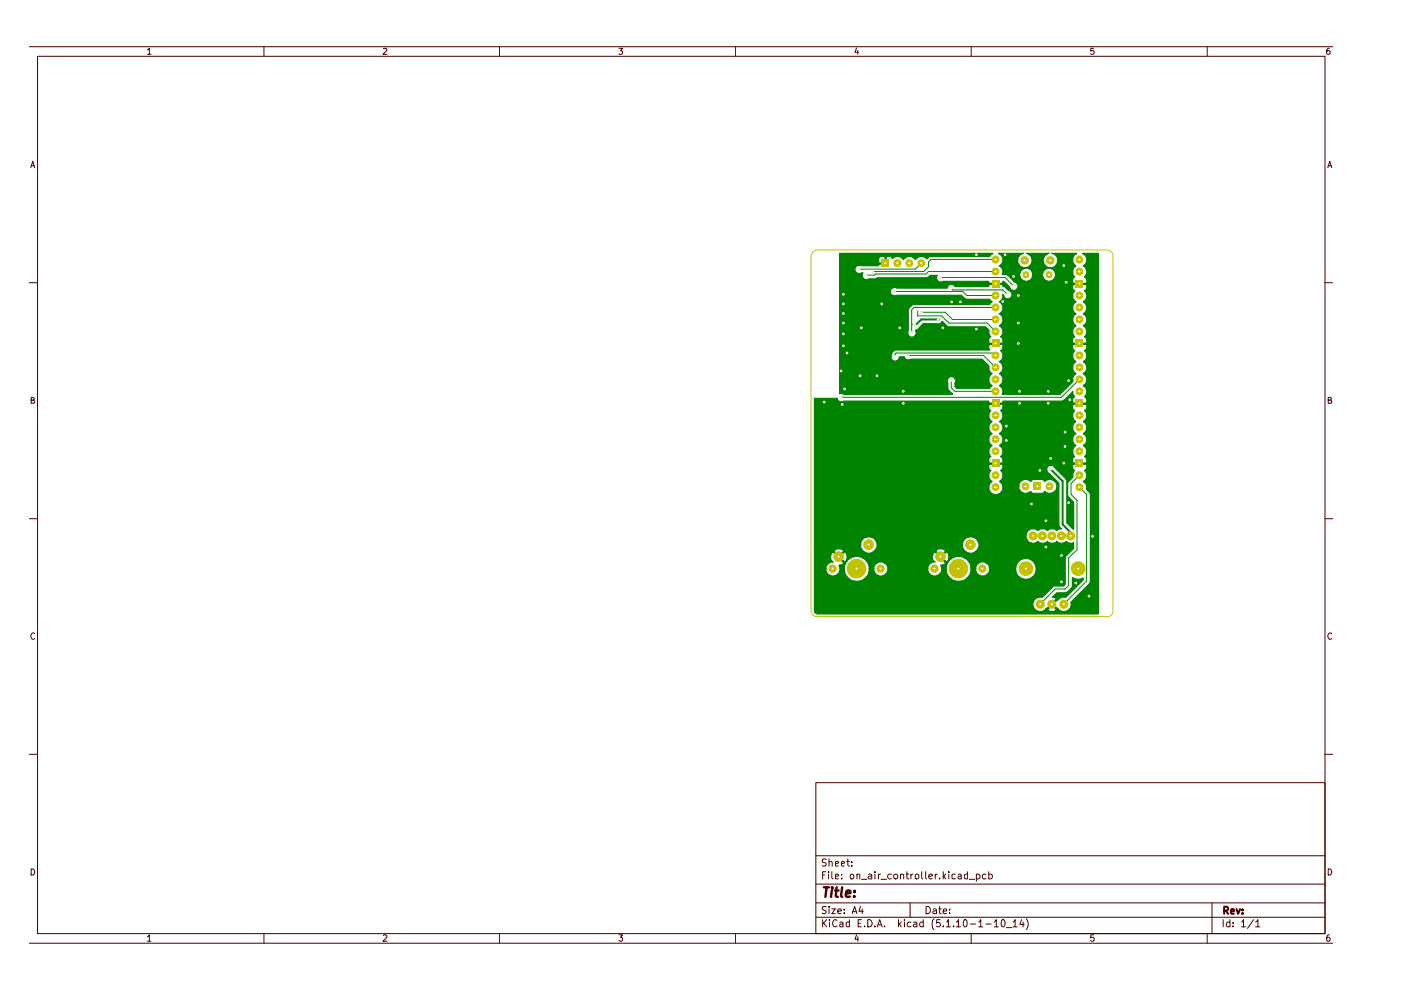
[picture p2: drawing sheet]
<svg xmlns="http://www.w3.org/2000/svg" width="297mm" height="210mm" viewBox="0 0 297 210" stroke-linecap="round" stroke-linejoin="round" font-family="sans-serif">
<g fill="none" stroke="#480000" stroke-width=".21">
<path d="M6.3 9.9h276.3M8 11.9h272.9v186.1h-272.9zM31.2 10.6l.5-.4v1.3M31.2 11.5h.8M56 9.9v2M81.3 10.3l.5-.1 .2 .4-.8 .9h.8M105.9 9.9v2M131.2 10.2h.8l-.4 .6h.3v.6h-.7M156 9.9v2M181.6 10.2l-.3 .9h.7M181.9 10.7v.8M205.9 9.9v2"/>
<path d="M231.9 10.2h-.6l-.1 .6h.7a.48 .48 0 0 1 0 .6 .48 .48 0 0 1-.7 0M255.9 9.9v2M281.9 10.2l-.5 .1-.1 1 .2 .2 .4-.1 .1-.4-.1-.2h-.6v.2M6.5 35.6l.4-1.4 .5 1.4M6.6 35.1h.7M281.5 35.6l.4-1.4 .5 1.4M281.6 35.1h.7M6.3 59.9h1.7M280.9 59.9h1.7M6.6 84.8h.6v-.5l-.6-.1v1.3h.5l.3-.4-.4-.3M281.6 84.8h.6v-.5l-.6-.1v1.3h.5l.3-.4-.4-.3M6.3 110h1.7"/>
<path d="M280.9 110h1.7M7.4 134.4a.57 .57 0 0 0-.8 0 .57 .57 0 0 0 0 .8l.3 .4 .5-.2M282.4 134.4a.57 .57 0 0 0-.8 0 .57 .57 0 0 0 0 .8l.3 .4 .5-.2M6.3 159.9h1.7M280.9 159.9h1.7M173 165.9h107.9v32.1h-107.9zM6.3 200h276.3M6.6 184.2a.71 .71 0 0 1 .7 .5 .71 .71 0 0 1-.2 .8h-.5zM31.2 198.6l.5-.4v1.4M31.2 199.6h.8M56 198v2M81.3 198.4l.1-.2h.4l.2 .4-.8 1h.8"/>
<path d="M105.9 198v2M131.2 198.2h.8l-.4 .5 .4 .3-.1 .5-.5 .1-.2-.2M156 198v2M173 194.5h107.9M173 191.4h107.9M173 187.5h107.9M173 181.4h107.9M174.4 195v1.5M174.4 185.5h.4M174.6 195.7l.7 .8M175.1 184.8h-.7v1.6M175.2 192.3h-.8a.61 .61 0 0 0 .1 .6 .61 .61 0 0 0 .6 .2l.1 .4a.6 .6 0 0 1-.9 .1"/>
<path d="M175.2 182.2h-.8a.53 .53 0 0 0 .1 .6 .53 .53 0 0 0 .5 .2l.2 .2-.2 .4h-.7M175.3 195l-.9 .9M175.7 184.8v.2M175.7 185.3v1.1M175.8 192.2v.2M175.8 182.8l.1-.1a.36 .36 0 0 1 .5 .2v.7M175.8 182.1v1.5M175.8 192.7v1M175.9 195v.2M175.9 195.5v1M176.4 192.7h.7l-.7 1h.7M176.4 184.8v1.3l.2 .3"/>
<path d="M177.1 185.8l.7-.1-.2-.4-.5 .1v.9h.6M177.1 183.1l.7-.1-.2-.4-.5 .1v.9h.6M177.5 195.2l-.4-.2a.78 .78 0 0 0-.6 .7 .78 .78 0 0 0 .6 .8l.4-.2M177.6 193.2l.8-.1-.1-.3-.4-.1-.3 .3v.5l.3 .2 .4-.1M178.1 195.6h.5l.1 .9M178.4 183.1l.7-.1-.2-.4-.4 .1-.1 .7 .2 .2h.4M178.5 186.2v.2M178.5 185.4v.1M178.7 195.9l-.6 .1v.4h.6M179 193.5v.2M179 192.8v.2M179.5 182.6h.6"/>
<path d="M179.7 182.1v1.3l.4 .2M180.1 195.6l-.4-.1-.3 .2v.6l.3 .2 .4-.1M180.1 195v1.5M180.3 185.4l.5-.1 .2 .3v.4l-.2 .4-.5-.1zM180.6 183.5v.1M180.6 182.7v.2M180.7 193.7l.5-1.5 .5 1.5M180.8 193.3h.7M181.6 198.2l-.3 .9h.7M181.7 185.5l.2-.2 .4 .2v.9M181.7 185.3v1.1M181.9 198.6v1"/>
<path d="M181.9 195.7h.6M182.5 192.2l-.4 1h.9M182.6 195h-.7v1.5h.7M182.6 186.4h1.2M182.8 192.7v1M183.3 196.3v.2M184 195a.78 .78 0 0 1 .9 .7 .78 .78 0 0 1-.9 .8zM184.1 185.4l.5-.1 .2 .2v.9M184.8 185.7l-.7 .2 .2 .5 .5-.1M185.5 196.3v.2M185.5 184.8v.2M185.5 185.3v1.1"/>
<path d="M186 196.5l.5-1.5 .5 1.5M186.2 196.1h.7M186.3 185.3v1.1M186.7 185.3l-.4 .3M186.8 186.4h1.2M187.5 196.3v.2M189 185.4a.52 .52 0 0 0-.8 .2l.2 .7h.6M189.5 185.6a.47 .47 0 0 1 .4-.3 .47 .47 0 0 1 .4 .3v.4l-.3 .4-.4-.2zM190.5 195v1.5M190.7 195.9l.4 .6M190.9 185.5l.3-.2 .4 .2v.9M190.9 185.3v1.1"/>
<path d="M191.1 195.5l-.6 .6M191.8 195v.2M191.8 195.5v1M192.1 185.3h.6M192.3 184.8v1.3l.4 .3M193 191.4v3.1M193.1 195.6h-.6l-.1 .7a.52 .52 0 0 0 .7 .1M193.1 185.3v1.1M193.5 185.3l-.4 .3M193.7 195.6h.6l.1 .9M194.1 185.5v-.1a.45 .45 0 0 1 .7 .2l-.1 .6-.4 .2-.2-.2zM194.4 195.9h-.5l-.3 .3 .3 .3 .5-.1"/>
<path d="M195.4 184.8v1.3l.3 .3M195.7 195.6h-.5l-.2 .7a.52 .52 0 0 0 .7 .1M195.7 195v1.5M196.3 184.8v1.3l.1 .3M196.3 192.2a.78 .78 0 0 1 1 .8 .78 .78 0 0 1-1 .7zM196.9 185.8l.8-.1-.1-.3-.4-.1-.3 .2 .1 .8h.6M197.9 192.8h.6v.9M198 194.8a1.74 1.74 0 0 0 0 2.3M198.3 185.3v1.1M198.5 193.1h-.5l-.2 .3 .2 .3 .5-.1M198.7 185.3l-.4 .3M199.1 192.7h.5"/>
<path d="M199.2 192.2v1.3l.4 .2M199.2 186.2v.2M199.3 195h-.7l-.1 .7 .2-.1 .5 .1 .2 .6-.3 .2h-.4l-.2-.2M200 193.2l.7-.1v-.3l-.5-.1-.2 .3v.5l.2 .2 .5-.1M200 196.3v.2M200 184.8v1.6M200.1 185.8l.4 .6M200.5 185.3l-.5 .6M200.7 195.5l.4-.5v1.5M200.7 196.5h.8M201.2 184.8v.2M201.2 185.3v1.1"/>
<path d="M201.3 193.5v.2M201.3 192.8v.2M202.2 196.3v.2M202.5 185.4l-.4-.1-.3 .2v.7l.3 .2 .4-.1M202.8 195.5l.4-.5v1.5M202.8 196.5h.8M203.2 185.4l.4-.1 .2 .2v.9M203.8 185.7l-.7 .2 .2 .5 .5-.1M204.6 195a.89 .89 0 0 1 .3 1.4l-.2 .1a.88 .88 0 0 1-.1-1.5zM205.1 185.4l-.4-.1-.2 .3 .1 .7h.5M205.1 184.8v1.6M205.5 186.4h1.2"/>
<path d="M205.7 195.9h1.1M205.9 198v2M207 185.4a.52 .52 0 0 1 .8 .2l-.2 .7h-.6M207 185.3v1.6M207.5 195.5l.4-.5v1.5M207.5 196.5h.9M209 185.4a.52 .52 0 0 0-.7 .2l.1 .7h.6M209 195.9h1.1M209.6 185.4a.52 .52 0 0 1 .8 .2l-.2 .7h-.6M209.6 184.8v1.6M210.8 195.5l.4-.5v1.5M210.8 196.5h.9"/>
<path d="M212.3 195.2l.3-.2a.82 .82 0 0 1 .5 .7 .82 .82 0 0 1-.5 .8l-.3-.2v-.4zM213.4 196.7h1.1M214.8 195.5l.4-.5v1.5M214.8 196.5h.8M216.6 195l-.4 1h1M216.9 195.5v1M217.6 194.8a1.74 1.74 0 0 1 0 2.3M231.9 198.2h-.6l-.1 .7 .3-.2 .4 .1v.7l-.4 .1-.3-.2M255.9 198v2M257 191.4v6.6M259.3 195v1.5M260.8 195.6l-.5-.1-.3 .3v.5l.3 .2 .5-.1"/>
<path d="M260.8 195v1.5M261.5 196.3v.2M261.5 195.6v.1M263.2 195.5l.5-.5v1.5M263.2 196.5h.9M265.8 195l-1.3 1.8M266.2 195.5l.5-.5v1.5M266.2 196.5h.9M281.6 184.2a.71 .71 0 0 1 .7 .5 .71 .71 0 0 1-.2 .8h-.5zM281.9 198.2a.58 .58 0 0 0-.6 .6v.7l.5 .1 .2-.3v-.3l-.2-.3h-.3l-.2 .3"/>
</g>
<path d="M259.5 193.1h.6a.47 .47 0 0 0 .3-.4 .47 .47 0 0 0-.3-.5h-.6v1.6M259.9 193.1l.5 .7M261 193.3l.7-.1-.2-.5-.4 .1-.1 .8 .2 .2 .4-.1M262.2 192.7l.3 1.1 .4-1.1M263.4 193.6v.2M263.4 192.8v.2" fill="none" stroke="#480000" stroke-width=".42"/>
<path d="M174.7 188.1h1.1M175.3 188.1l-.3 2.1M176.4 188.8l-.2 1.4M176.4 188.1v.3M177 188.8h.8M177.4 188.1l-.2 1.8 .4 .3M178.6 188.1l-.3 1.8 .3 .3M179.3 189.5l1-.2v-.4h-.8l-.2 1 .3 .3 .6-.1M181.1 190v.2M181.2 188.9v.2" fill="none" stroke="#480000" stroke-width=".51"/>
<path d="M198.9 67.7h-3.6l-1.2 1.3" fill="none" stroke="#008400" stroke-width=".42"/>
<g fill="none" stroke="#008400" stroke-width=".21">
<path d="M196.8 56.6l-1 1M197.4 55h13.7M199.4 58.8h.1M199.4 58.8h13.7l1.8 1.8M211.1 57.6h-14.3l-.5 .5M193.3 68.7h.1M194.6 65.7v1.3M195.3 66.2h.1M201.2 68.5h8.1l1.8 1.8M201.9 67.7h9.2M201.9 61.5h10.7l1 .9M204.1 61.8l.9 .9h6.1"/>
<path d="M211.1 65.2h-17.3l-.5 .5v4.8"/>
</g>
<circle cx="198.9" cy="67.7" r=".21" fill="#008400"/>
<g fill="none" stroke="#008400" stroke-width=".21">
<path d="M185.2 57.8h.1M195.3 55.8l-1.2 1.3h-12M195.8 57.6h-10.4l-.2 .2M196.3 58.1h-10.6l-.3 .2h-1.8M197.4 55l-.6 .5v1.1M189.7 61.8h14.4M190 74.8l-.3 .3v.5M194.6 67h5l1.6 1.5M195.3 66.2h5.1l1.5 1.5M201.7 61.1h.1M201.7 61.1l.2 .4M178.3 84.2h.1"/>
<path d="M228.9 80.4l-3.9 3.8h-46.7M228.9 100.8l-1.8 1.7"/>
</g>
<path d="M222.8 99.5l2.5 2.5" fill="none" stroke="#008400" stroke-width=".42"/>
<path d="M178 53.7h32.5l-.6 .4-.1 .3h-12.7l-.5 .5-.8-.5h-.9l-.8 .7-.8-.7h-.9l-.8 .7-.9-.7h-.8l-.7 .4-.4-.4h-.8l-.1 1.6h-1.5l-.2 .3h-4.3l-.4 .2-.3 .5a1.01 1.01 0 0 0 1 1l.8-.1a.87 .87 0 0 0 0 1.1 .87 .87 0 0 0 1.2 .1h1.4l.4-.2h10.6l.6-.5h1.6l-.1 .1a.91 .91 0 0 0 .8 1.3l.4-.2h9.7l.2 .5h2.7l.1-.5h.2l1.3 1.3a.88 .88 0 0 0 .8 .7 .88 .88 0 0 0 .9-.6h11.6l.1 .4 .4 .3-.2 .1a1.48 1.48 0 0 0 .4 2.2 1.46 1.46 0 0 0 0 2.5 1.46 1.46 0 0 0 0 2.5l-.4 .4a1.52 1.52 0 0 0 .2 2l-.5 .6 .1 .8h2.8l.1-.2v-.6l-.5-.6 .4-.3a1.56 1.56 0 0 0-.6-2.1 1.44 1.44 0 0 0 0-2.5 1.44 1.44 0 0 0 0-2.5 1.36 1.36 0 0 0 .2-2.3 .91 .91 0 0 0 .4-1.4h-2.8l-.1 .7h-11.6a.92 .92 0 0 0-.7-1.2l-1.4-1.4-.3-.2h-.9l3.7-.1v.3a1.4 1.4 0 0 0 1.5 1.2 1.4 1.4 0 0 0 1.3-1.5h2v.3a1.4 1.4 0 0 0 2.2 1 1.4 1.4 0 0 0 0-2.3 1.4 1.4 0 0 0-2.2 1h-2l-.2-.5a1.39 1.39 0 0 0-1.5-.7 1.39 1.39 0 0 0-1.1 1.2h-3.6v-.9l-.3-.5-.4-.4h.1a1.46 1.46 0 0 0-.3-2.6h5.2a1.56 1.56 0 0 0-.9 2.4 1.56 1.56 0 0 0 2.6 0 1.56 1.56 0 0 0-.9-2.4h4.7a1.55 1.55 0 0 0-1 2.4 1.55 1.55 0 0 0 2.6 0 1.55 1.55 0 0 0-.9-2.4h5.2l-.1 .1a1.52 1.52 0 0 0-.5 2.2l.4 .3-.4 .4a1.52 1.52 0 0 0 .2 2l-.5 .6 .1 .8h2.8l.1-.2v-.6l-.5-.6 .4-.3a1.56 1.56 0 0 0-.6-2.1 1.44 1.44 0 0 0 .7-1.3 1.44 1.44 0 0 0-.9-1.3h3.4v76.5h-59.6l-.6-.4v-9.3h2.4a1.46 1.46 0 0 0 1.6 1.6 1.46 1.46 0 0 0 1.3-1.7h1v.5a2.63 2.63 0 0 0 2.8 2.3 2.63 2.63 0 0 0 2.5-2.7h1v.5a1.51 1.51 0 0 0 1.7 1.1 1.51 1.51 0 0 0 1.3-1.6h8.4v.5a1.48 1.48 0 0 0 1.8 1.1 1.48 1.48 0 0 0 1.1-1.7h1v.5a2.63 2.63 0 0 0 2.8 2.3 2.63 2.63 0 0 0 2.5-2.7h1v.5a1.47 1.47 0 0 0 1.7 1.1 1.47 1.47 0 0 0 1.2-1.7h5.5v.5a2.17 2.17 0 0 0 3.4 1.6 2.17 2.17 0 0 0 0-3.7 2.17 2.17 0 0 0-3.4 1.6h-5.5l-.3-.7-.8-.5h-.8a1.59 1.59 0 0 0-1 1.3h-1v-.1a2.64 2.64 0 0 0-2.7-2.4 2.64 2.64 0 0 0-2.6 2.4h-1l-.2-.6 1-.2v-.3l-1.1-1.2h.3l1 1 .4-.1a1.83 1.83 0 0 0 0-1.9h-.4l-1 1h-.3l-1.1-1a1.26 1.26 0 0 0-.2 1.9l.2 .1-.5 .1-.7 .5-.3 .8h-8.4l-.4-.8-.7-.5h-.9l-.8 .5-.2 .8h-1a2.63 2.63 0 0 0-2.6-2.5 2.63 2.63 0 0 0-2.7 2.4h-1l-.2-.6 .8-.1 .3-.4-1.2-1.2h.3l1 1 .4-.1a1.83 1.83 0 0 0 0-1.9h-.4l-1 1h-.3l-1-1a1.26 1.26 0 0 0-.3 1.9l.3 .1-.6 .1-.7 .5-.3 .8h-2.4v-3.6h4.1l1 1 1.1-1a1.18 1.18 0 0 0-1.5-.5l-.5 .2-.1 .3h-4.1v-1.5h9.8a1.71 1.71 0 0 0 .9 1.7 1.71 1.71 0 0 0 1.9-.2h13.1l1 1 1-1v-.3a1.26 1.26 0 0 0-2 .3h-13.1l.6-.9 .1-.6h18.1v.6a1.77 1.77 0 0 0 2.7 1 1.77 1.77 0 0 0 0-2.9 1.77 1.77 0 0 0-2.7 .9v.4h-18.1a1.75 1.75 0 0 0-1.8-1.6 1.75 1.75 0 0 0-1.7 1.6h-9.8v-1.9h44.9v.2a1.52 1.52 0 0 0 .9 1.4 1.52 1.52 0 0 0 1.6-.3 1.32 1.32 0 0 0 1.9 0 1.41 1.41 0 0 0 2.1 0 1.32 1.32 0 0 0 1.9 0l.4 .2a1.16 1.16 0 0 0 1.2 0v1.3l-1.8 1.9v5.7l-.3 .3-2.2 .1-2.3 2.3a1.57 1.57 0 0 0-1.8 .8 1.57 1.57 0 0 0 .4 1.9 1.54 1.54 0 0 0 2.1-.1h.5l.1 .2a1.26 1.26 0 0 0 1.6 0v-.2l-.8-.9-.9 .9h-.5l2.2-2.2v-.2l-.8-.2 1-.9h1.9l1.2-1 .2-.4v-1.8l.6 .2a2.23 2.23 0 0 0 1.7-.1v.4l-3.7 3.6h-.9l-.9 .7v-.1l-1 .9 1 .9a1.6 1.6 0 0 0 1.9 .5 1.6 1.6 0 0 0 .9-1.8l3.9-3.9 .3-.4v-18.6l-.9-1 .1-.5-.1-.6-.6-.6a1.36 1.36 0 0 0 .2-2.3 .91 .91 0 0 0 .4-1.4h-2.8l-.1 .7 .1 .4 .4 .3-.4 .6v.8l-1.1 1.3v2.5l1.2 1.5v5.7l-1.4-1.3v-9l-2.8-3.1-.3-.1a.9 .9 0 0 0-1.1 .6 .9 .9 0 0 0 .5 1.1l2 2v9l.2 .5 .4 .2h-.5l-.5 .4-.6-.4h-.9l-.5 .4-.6-.4h-.9l-.5 .4a1.54 1.54 0 0 0-2.5 1h-44.9v-14.4h36.9l.2 .4 .3 .3-.2 .1a1.48 1.48 0 0 0 .5 2.2 1.49 1.49 0 0 0-.6 1.9 1.49 1.49 0 0 0 1.8 .8 1.49 1.49 0 0 0 1-1.8h3.4v.6a1.55 1.55 0 0 0 2.6 .6l.3 .4h2.2l.3-.4 .2 .1a1.5 1.5 0 0 0 2.1-.2 1.5 1.5 0 0 0-.1-2.1 1.5 1.5 0 0 0-2.2 .2l-.4-.6h-1.9l-.4 .3-.1 .3-.2-.2a1.44 1.44 0 0 0-1.5-.2 1.44 1.44 0 0 0-.9 1.2h-3.4l-.3-.6-.4-.3a1.36 1.36 0 0 0 .2-2.3 .91 .91 0 0 0 .4-1.4h-2.7l-.2 .7h-36.9v-12.7h36.9l.2 .4 .3 .3a1.52 1.52 0 0 0-.2 1.9l.5 .4a1.46 1.46 0 0 0 0 2.5 1.46 1.46 0 0 0 0 2.5l-.5 .4a1.52 1.52 0 0 0 .2 2l-.5 .6 .2 .8h2.7l.1-.2v-.6l-.5-.6 .4-.3a1.56 1.56 0 0 0-.6-2.1 1.44 1.44 0 0 0 0-2.5 1.44 1.44 0 0 0 0-2.5 1.36 1.36 0 0 0 .2-2.3l.4-.3 .1-.4h14.8l.1 .4 .4 .3-.2 .1a1.48 1.48 0 0 0 .4 2.2 1.46 1.46 0 0 0 0 2.5 1.46 1.46 0 0 0 0 2.5l-.4 .4a1.52 1.52 0 0 0 .2 2l-.5 .6 .1 .8h2.8l.1-.2v-.6l-.5-.6 .4-.3a1.56 1.56 0 0 0-.6-2.1 1.44 1.44 0 0 0 0-2.5 1.44 1.44 0 0 0 0-2.5 1.36 1.36 0 0 0 .2-2.3 .91 .91 0 0 0 .4-1.4h-2.8l-.1 .7h-14.8v-.5l-.1-.2h-2.7l-.2 .7h-36.9v-1.9h4.8a.9 .9 0 0 0 1.4 .5h30.7l.2 .5h2.7l.1-.5h12.7h.2l2-2v.4l.3 .7a1.09 1.09 0 0 0-.3 1.4h2.8l.1-.2v-.6l-.5-.6 .4-.3a1.56 1.56 0 0 0-.6-2.1 1.44 1.44 0 0 0 0-2.5 1.44 1.44 0 0 0 0-2.5 1.36 1.36 0 0 0 .2-2.3 .91 .91 0 0 0 .4-1.4h-2.8l-.1 .7 .1 .4 .4 .3-.2 .1a1.48 1.48 0 0 0 .4 2.2 1.46 1.46 0 0 0 0 2.5l-.4 .3-.2 .6v.8l-2.8 2.7h-12.2l.1-.7-.1-.6-.6-.6h.1a1.46 1.46 0 0 0-.1-2.5 1.44 1.44 0 0 0 0-2.5 1.36 1.36 0 0 0 .2-2.3 .91 .91 0 0 0 .4-1.4h-2.7l-.2 .7 .2 .5h-20a1.48 1.48 0 0 0-.4 2.3 1.02 1.02 0 0 0 1.3-.9h1l.5 .6 .3 .1 .6-.1h15.1l1.5 1.4v.8l.2 .5 .5 .3-.2 .2a1.54 1.54 0 0 0-.3 2l.5 .3-.6 .6h-7l-.3-.3v-.8a.88 .88 0 0 0-.8-1.4 .88 .88 0 0 0-.7 1.4v1.2l1 1.2-24-.1v-21.7h10.8a.91 .91 0 0 0 1.3 .8h13.7l1 .9h5l.6 .5-.6 .6h-16.2l-1 1.1-.1 4.6a.89 .89 0 0 0 .4 1 .89 .89 0 0 0 1.1-.1l.3-.5-.2-.7 .4-.1 1.2-1.3 3.3 .1 .3-.1 .5-.5 1 1.1 .2 .1h8l.7 .7v.7l.4 .7-.5 .6 .2 .8h2.7l.1-.2v-.6l-.5-.6 .4-.3a1.56 1.56 0 0 0-.6-2.1 1.44 1.44 0 0 0 0-2.5 1.44 1.44 0 0 0 0-2.5 1.33 1.33 0 0 0 .7-1.6l.2 .3a.86 .86 0 0 0 .7 .7 .86 .86 0 0 0 .8-.4l.3-.6-.4-.6-.4-.2-.6-.7-.6-.2-.1-.4h-2.7l-.2 .4h-7.1l-.5-.4h-.5l-.4 .2-.2 .6h-10.8l-.5-.2-.7 .4-.1 .5h-10.8v-6.8h8.2l.2 .8h1.3v-1.2l-.2-.2h-.9l-.4 .6h-8.2z" fill="#008400"/>
<path d="M178 53.7h32.5l-.6 .4-.1 .3h-12.7l-.5 .5-.8-.5h-.9l-.8 .7-.8-.7h-.9l-.8 .7-.9-.7h-.8l-.7 .4-.4-.4h-.8l-.1 1.6h-1.5l-.2 .3h-4.3l-.4 .2-.3 .5a1.01 1.01 0 0 0 1 1l.8-.1a.87 .87 0 0 0 0 1.1 .87 .87 0 0 0 1.2 .1h1.4l.4-.2h10.6l.6-.5h1.6l-.1 .1a.91 .91 0 0 0 .8 1.3l.4-.2h9.7l.2 .5h2.7l.1-.5h.2l1.3 1.3a.88 .88 0 0 0 .8 .7 .88 .88 0 0 0 .9-.6h11.6l.1 .4 .4 .3-.2 .1a1.48 1.48 0 0 0 .4 2.2 1.46 1.46 0 0 0 0 2.5 1.46 1.46 0 0 0 0 2.5l-.4 .4a1.52 1.52 0 0 0 .2 2l-.5 .6 .1 .8h2.8l.1-.2v-.6l-.5-.6 .4-.3a1.56 1.56 0 0 0-.6-2.1 1.44 1.44 0 0 0 0-2.5 1.44 1.44 0 0 0 0-2.5 1.36 1.36 0 0 0 .2-2.3 .91 .91 0 0 0 .4-1.4h-2.8l-.1 .7h-11.6a.92 .92 0 0 0-.7-1.2l-1.4-1.4-.3-.2h-.9l3.7-.1v.3a1.4 1.4 0 0 0 1.5 1.2 1.4 1.4 0 0 0 1.3-1.5h2v.3a1.4 1.4 0 0 0 2.2 1 1.4 1.4 0 0 0 0-2.3 1.4 1.4 0 0 0-2.2 1h-2l-.2-.5a1.39 1.39 0 0 0-1.5-.7 1.39 1.39 0 0 0-1.1 1.2h-3.6v-.9l-.3-.5-.4-.4h.1a1.46 1.46 0 0 0-.3-2.6h5.2a1.56 1.56 0 0 0-.9 2.4 1.56 1.56 0 0 0 2.6 0 1.56 1.56 0 0 0-.9-2.4h4.7a1.55 1.55 0 0 0-1 2.4 1.55 1.55 0 0 0 2.6 0 1.55 1.55 0 0 0-.9-2.4h5.2l-.1 .1a1.52 1.52 0 0 0-.5 2.2l.4 .3-.4 .4a1.52 1.52 0 0 0 .2 2l-.5 .6 .1 .8h2.8l.1-.2v-.6l-.5-.6 .4-.3a1.56 1.56 0 0 0-.6-2.1 1.44 1.44 0 0 0 .7-1.3 1.44 1.44 0 0 0-.9-1.3h3.4v76.5h-59.6l-.6-.4v-9.3h2.4a1.46 1.46 0 0 0 1.6 1.6 1.46 1.46 0 0 0 1.3-1.7h1v.5a2.63 2.63 0 0 0 2.8 2.3 2.63 2.63 0 0 0 2.5-2.7h1v.5a1.51 1.51 0 0 0 1.7 1.1 1.51 1.51 0 0 0 1.3-1.6h8.4v.5a1.48 1.48 0 0 0 1.8 1.1 1.48 1.48 0 0 0 1.1-1.7h1v.5a2.63 2.63 0 0 0 2.8 2.3 2.63 2.63 0 0 0 2.5-2.7h1v.5a1.47 1.47 0 0 0 1.7 1.1 1.47 1.47 0 0 0 1.2-1.7h5.5v.5a2.17 2.17 0 0 0 3.4 1.6 2.17 2.17 0 0 0 0-3.7 2.17 2.17 0 0 0-3.4 1.6h-5.5l-.3-.7-.8-.5h-.8a1.59 1.59 0 0 0-1 1.3h-1v-.1a2.64 2.64 0 0 0-2.7-2.4 2.64 2.64 0 0 0-2.6 2.4h-1l-.2-.6 1-.2v-.3l-1.1-1.2h.3l1 1 .4-.1a1.83 1.83 0 0 0 0-1.9h-.4l-1 1h-.3l-1.1-1a1.26 1.26 0 0 0-.2 1.9l.2 .1-.5 .1-.7 .5-.3 .8h-8.4l-.4-.8-.7-.5h-.9l-.8 .5-.2 .8h-1a2.63 2.63 0 0 0-2.6-2.5 2.63 2.63 0 0 0-2.7 2.4h-1l-.2-.6 1-.2 .1-.3-1.2-1.2h.3l1 1 .4-.1a1.83 1.83 0 0 0 0-1.9h-.4l-1 1h-.3l-1-1a1.26 1.26 0 0 0-.3 1.9l.3 .1-.6 .1-.7 .5-.3 .8h-2.4v-3.6h4.1l1 1 1.1-1a1.18 1.18 0 0 0-1.5-.5l-.5 .2-.1 .3h-4.1v-1.5h9.8a1.71 1.71 0 0 0 .9 1.7 1.71 1.71 0 0 0 1.9-.2h13.1l1 1 1-1v-.3a1.26 1.26 0 0 0-2 .3h-13.1l.6-.9 .1-.6h18.1v.6a1.77 1.77 0 0 0 2.7 1 1.77 1.77 0 0 0 0-2.9 1.77 1.77 0 0 0-2.7 .9v.4h-18.1a1.75 1.75 0 0 0-1.8-1.6 1.75 1.75 0 0 0-1.7 1.6h-9.8v-1.9h44.9v.2a1.52 1.52 0 0 0 .9 1.4 1.52 1.52 0 0 0 1.6-.3 1.32 1.32 0 0 0 1.9 0 1.41 1.41 0 0 0 2.1 0 1.32 1.32 0 0 0 1.9 0l.4 .2a1.16 1.16 0 0 0 1.2 0v1.3l-1.8 1.9v5.7l-.3 .3-2.2 .1-2.3 2.3a1.57 1.57 0 0 0-1.8 .8 1.57 1.57 0 0 0 .4 1.9 1.54 1.54 0 0 0 2.1-.1h.5l.1 .2a1.26 1.26 0 0 0 1.6 0v-.2l-.8-.9-.9 .9h-.5l2.2-2.2v-.2l-.8-.2 1-.9h1.9l1.2-1 .2-.4v-1.8l.6 .2a2.23 2.23 0 0 0 1.7-.1v.4l-3.7 3.6h-.9l-.9 .7v-.1l-1 .9 1 .9a1.6 1.6 0 0 0 1.9 .5 1.6 1.6 0 0 0 .9-1.8l3.9-3.9 .3-.4v-18.6l-.9-1 .1-.5-.1-.6-.6-.6a1.36 1.36 0 0 0 .2-2.3 .91 .91 0 0 0 .4-1.4h-2.8l-.1 .7 .1 .4 .4 .3-.4 .6v.8l-1.1 1.3v2.5l1.2 1.5v5.7l-1.4-1.3v-9l-2.8-3.1-.3-.1a.9 .9 0 0 0-1.1 .6 .9 .9 0 0 0 .5 1.1l2 2v9l.2 .5 .4 .2h-.5l-.5 .4-.6-.4h-.9l-.5 .4-.6-.4h-.9l-.5 .4a1.54 1.54 0 0 0-2.5 1h-44.9v-14.4h36.9l.2 .4 .3 .3-.2 .1a1.48 1.48 0 0 0 .5 2.2 1.49 1.49 0 0 0-.6 1.9 1.49 1.49 0 0 0 1.8 .8 1.49 1.49 0 0 0 1-1.8h3.4v.6a1.55 1.55 0 0 0 2.6 .6l.3 .4h2.2l.3-.4 .2 .1a1.5 1.5 0 0 0 2.1-.2 1.5 1.5 0 0 0-.1-2.1 1.5 1.5 0 0 0-2.2 .2l-.4-.6h-1.9l-.3 .1-.2 .5-.2-.2a1.44 1.44 0 0 0-1.5-.2 1.44 1.44 0 0 0-.9 1.2h-3.4l-.3-.6-.4-.3a1.36 1.36 0 0 0 .2-2.3 .91 .91 0 0 0 .4-1.4h-2.7l-.2 .7h-36.9v-12.7h36.9l.2 .4 .3 .3a1.52 1.52 0 0 0-.2 1.9l.5 .4a1.46 1.46 0 0 0 0 2.5 1.46 1.46 0 0 0 0 2.5l-.5 .4a1.52 1.52 0 0 0 .2 2l-.5 .6 .2 .8h2.7l.1-.2v-.6l-.5-.6 .4-.3a1.56 1.56 0 0 0-.6-2.1 1.44 1.44 0 0 0 0-2.5 1.44 1.44 0 0 0 0-2.5 1.36 1.36 0 0 0 .2-2.3l.4-.3 .1-.4h14.8l.1 .4 .4 .3-.2 .1a1.48 1.48 0 0 0 .4 2.2 1.46 1.46 0 0 0 0 2.5 1.46 1.46 0 0 0 0 2.5l-.4 .4a1.52 1.52 0 0 0 .2 2l-.5 .6 .1 .8h2.8l.1-.2v-.6l-.5-.6 .4-.3a1.56 1.56 0 0 0-.6-2.1 1.44 1.44 0 0 0 0-2.5 1.44 1.44 0 0 0 0-2.5 1.36 1.36 0 0 0 .2-2.3 .91 .91 0 0 0 .4-1.4h-2.8l-.1 .7h-14.8v-.5l-.1-.2h-2.7l-.2 .7h-36.9v-1.9h4.8a.9 .9 0 0 0 1.4 .5h30.7l.2 .5h2.7l.1-.5h12.7h.2l2-2v.4l.3 .7a1.09 1.09 0 0 0-.3 1.4h2.8l.1-.2v-.6l-.5-.6 .4-.3a1.56 1.56 0 0 0-.6-2.1 1.44 1.44 0 0 0 0-2.5 1.44 1.44 0 0 0 0-2.5 1.36 1.36 0 0 0 .2-2.3 .91 .91 0 0 0 .4-1.4h-2.8l-.1 .7 .1 .4 .4 .3-.2 .1a1.48 1.48 0 0 0 .4 2.2 1.46 1.46 0 0 0 0 2.5l-.4 .3-.2 .6v.8l-2.8 2.7h-12.2l.1-.7-.1-.6-.6-.6h.1a1.46 1.46 0 0 0-.1-2.5 1.44 1.44 0 0 0 0-2.5 1.36 1.36 0 0 0 .2-2.3 .91 .91 0 0 0 .4-1.4h-2.7l-.2 .7 .2 .5h-20a1.48 1.48 0 0 0-.4 2.3 1.02 1.02 0 0 0 1.3-.9h1l.5 .6 .3 .1 .6-.1h15.1l1.5 1.4v.8l.2 .5 .5 .3-.2 .2a1.54 1.54 0 0 0-.3 2l.5 .3-.6 .6h-7l-.3-.3v-.8a.88 .88 0 0 0-.8-1.4 .88 .88 0 0 0-.7 1.4v1.2l1 1.2-24-.1v-21.7h10.8a.91 .91 0 0 0 1.3 .8h13.7l1 .9h5l.6 .5-.6 .6h-16.2l-1 1.1-.1 4.6a.89 .89 0 0 0 .4 1 .89 .89 0 0 0 1.1-.1l.3-.5-.2-.7 .4-.1 1.2-1.3 3.3 .1 .3-.1 .5-.5 1 1.1 .2 .1h8l.7 .7v.7l.4 .7-.5 .6 .2 .8h2.7l.1-.2v-.6l-.5-.6 .4-.3a1.56 1.56 0 0 0-.6-2.1 1.44 1.44 0 0 0 0-2.5 1.44 1.44 0 0 0 0-2.5 1.33 1.33 0 0 0 .7-1.6l.2 .3a.86 .86 0 0 0 .7 .7 .86 .86 0 0 0 .8-.4l.3-.6-.4-.6-.4-.2-.6-.7-.6-.2-.1-.4h-2.7l-.2 .4h-7.1l-.5-.4h-.5l-.4 .2-.2 .6h-10.8l-.5-.2-.7 .4-.1 .5h-10.8v-6.8h8.2l.2 .8h1.3v-1.2l-.2-.2h-.9l-.4 .6h-8.2z" fill="none" stroke="#008400" stroke-width=".25"/>
<path d="M225.3 102v9.2l1.7 1.7v.7" fill="none" stroke="#008400" stroke-width=".42"/>
<path d="M190 74.8h20.6l.5 .6M192.5 75.4h16l2.6 2.5M201.7 80.7v1.5l.7 .8h8.7M227.1 102.5v2.3l1.2 1.3v10.5l-1.7 1.7v5.8l-.8 .8h-2.1l-3.1 3.2M228.9 103.3l1.5 1.5v18.4l-4.8 4.9" fill="none" stroke="#008400" stroke-width=".21"/>
<path d="M172 54.3v75.2M173.2 53h61.5M173.3 53a1.27 1.27 0 0 0-1.3 1.3M234.7 53a1.27 1.27 0 0 1 1.3 1.3M236 54.3v75.2M172 129.5a1.27 1.27 0 0 0 1.3 1.3M173.2 130.7h61.5M236 129.5a1.27 1.27 0 0 1-1.3 1.3" fill="none" stroke="#c2c200" stroke-width=".21"/>
<g fill="#c2c200">
<path d="M210.5 92.5a.85 .85 0 0 1 .9-.2 .85 .85 0 0 1 .5 .8h-1.7z"/>
<path d="M210.2 93.1h1.7a.85 .85 0 0 1-.8 .9 .85 .85 0 0 1-.9-.9z"/>
<path d="M210.5 95.1a.85 .85 0 0 1 .9-.2 .85 .85 0 0 1 .5 .8h-1.7z"/>
<path d="M210.2 95.7h1.7a.85 .85 0 0 1-.8 .8 .85 .85 0 0 1-.9-.8z"/>
<path d="M210.2 97.4h1.7v1.7h-1.7z"/>
<path d="M210.5 100.2a.85 .85 0 0 1 .9-.2 .85 .85 0 0 1 .5 .8h-1.7z"/>
<path d="M210.2 100.8h1.7a.85 .85 0 0 1-.8 .8 .85 .85 0 0 1-.9-.8z"/>
<path d="M210.5 102.7a.85 .85 0 0 1 .9-.2 .85 .85 0 0 1 .5 .8h-1.7z"/>
<path d="M210.2 103.3h1.7a.85 .85 0 0 1-.8 .8 .85 .85 0 0 1-.9-.8z"/>
<path d="M216.8 102.5a.85 .85 0 0 1 .9-.2 .85 .85 0 0 1 .6 .8h-1.7z"/>
<path d="M216.6 103.1h1.7a.85 .85 0 0 1-.9 .9 .85 .85 0 0 1-.8-.9z"/>
<path d="M219.1 102.3h1.7v1.7h-1.7z"/>
<path d="M221.9 102.5a.85 .85 0 0 1 .9-.2 .85 .85 0 0 1 .6 .8h-1.7z"/>
<path d="M221.7 103.1h1.7a.85 .85 0 0 1-.9 .9 .85 .85 0 0 1-.8-.9z"/>
<path d="M228.3 102.7a.85 .85 0 0 1 .9-.2 .85 .85 0 0 1 .5 .8h-1.7z"/>
<path d="M228 103.3h1.7a.85 .85 0 0 1-.8 .8 .85 .85 0 0 1-.9-.8z"/>
<path d="M228.3 100.2a.85 .85 0 0 1 .9-.2 .85 .85 0 0 1 .5 .8h-1.7z"/>
<path d="M228 100.8h1.7a.85 .85 0 0 1-.8 .8 .85 .85 0 0 1-.9-.8z"/>
<path d="M228 97.4h1.7v1.7h-1.7z"/>
<path d="M228.3 95.1a.85 .85 0 0 1 .9-.2 .85 .85 0 0 1 .5 .8h-1.7z"/>
<path d="M228 95.7h1.7a.85 .85 0 0 1-.8 .8 .85 .85 0 0 1-.9-.8z"/>
<path d="M228.3 92.5a.85 .85 0 0 1 .9-.2 .85 .85 0 0 1 .5 .8h-1.7z"/>
<path d="M228 93.1h1.7a.85 .85 0 0 1-.8 .9 .85 .85 0 0 1-.9-.9z"/>
<path d="M210.2 59.3h1.7v1.7h-1.7z"/>
<path d="M210.5 62.1a.85 .85 0 0 1 .9-.2 .85 .85 0 0 1 .5 .8h-1.7z"/>
<path d="M210.2 62.7h1.7a.85 .85 0 0 1-.8 .8 .85 .85 0 0 1-.9-.8z"/>
<path d="M210.5 64.6a.85 .85 0 0 1 .9-.2 .85 .85 0 0 1 .5 .8h-1.7z"/>
<path d="M210.2 65.2h1.7a.85 .85 0 0 1-.8 .8 .85 .85 0 0 1-.9-.8z"/>
<path d="M216.6 54.6a.9 .9 0 0 1 1-.2 .9 .9 0 0 1 .6 .8h-1.8z"/>
<path d="M216.4 55.2h1.8a.9 .9 0 0 1-.9 .9 .9 .9 0 0 1-.9-.9z"/>
<path d="M217 57.7a.75 .75 0 0 1 .8-.1 .75 .75 0 0 1 .5 .7h-1.5z"/>
<path d="M216.8 58.3h1.5a.75 .75 0 0 1-.8 .7 .75 .75 0 0 1-.7-.7z"/>
<path d="M210.5 67.1a.85 .85 0 0 1 .9-.2 .85 .85 0 0 1 .5 .8h-1.7z"/>
<path d="M210.2 67.7h1.7a.85 .85 0 0 1-.8 .9 .85 .85 0 0 1-.9-.9z"/>
<path d="M210.5 69.7a.85 .85 0 0 1 .9-.2 .85 .85 0 0 1 .5 .8h-1.7z"/>
<path d="M210.2 70.3h1.7a.85 .85 0 0 1-.8 .8 .85 .85 0 0 1-.9-.8z"/>
<path d="M210.2 72h1.7v1.7h-1.7z"/>
<path d="M210.5 74.8a.85 .85 0 0 1 .9-.2 .85 .85 0 0 1 .5 .8h-1.7z"/>
<path d="M210.2 75.4h1.7a.85 .85 0 0 1-.8 .8 .85 .85 0 0 1-.9-.8z"/>
<path d="M210.5 77.3a.85 .85 0 0 1 .9-.2 .85 .85 0 0 1 .5 .8h-1.7z"/>
<path d="M210.2 77.9h1.7a.85 .85 0 0 1-.8 .8 .85 .85 0 0 1-.9-.8z"/>
<path d="M210.5 79.8a.85 .85 0 0 1 .9-.2 .85 .85 0 0 1 .5 .8h-1.7z"/>
<path d="M210.2 80.4h1.7a.85 .85 0 0 1-.8 .9 .85 .85 0 0 1-.9-.9z"/>
<path d="M210.5 82.4a.85 .85 0 0 1 .9-.2 .85 .85 0 0 1 .5 .8h-1.7z"/>
<path d="M210.2 83h1.7a.85 .85 0 0 1-.8 .8 .85 .85 0 0 1-.9-.8z"/>
<path d="M210.2 84.7h1.7v1.7h-1.7z"/>
<path d="M210.5 87.5a.85 .85 0 0 1 .9-.2 .85 .85 0 0 1 .5 .8h-1.7z"/>
<path d="M210.2 88.1h1.7a.85 .85 0 0 1-.8 .8 .85 .85 0 0 1-.9-.8z"/>
<path d="M210.5 90a.85 .85 0 0 1 .9-.2 .85 .85 0 0 1 .5 .8h-1.7z"/>
<path d="M210.2 90.6h1.7a.85 .85 0 0 1-.8 .8 .85 .85 0 0 1-.9-.8z"/>
<path d="M228.3 90a.85 .85 0 0 1 .9-.2 .85 .85 0 0 1 .5 .8h-1.7z"/>
<path d="M228 90.6h1.7a.85 .85 0 0 1-.8 .8 .85 .85 0 0 1-.9-.8z"/>
<path d="M228.3 87.5a.85 .85 0 0 1 .9-.2 .85 .85 0 0 1 .5 .8h-1.7z"/>
<path d="M228 88.1h1.7a.85 .85 0 0 1-.8 .8 .85 .85 0 0 1-.9-.8z"/>
<path d="M228 84.7h1.7v1.7h-1.7z"/>
<path d="M228.3 82.4a.85 .85 0 0 1 .9-.2 .85 .85 0 0 1 .5 .8h-1.7z"/>
<path d="M228 83h1.7a.85 .85 0 0 1-.8 .8 .85 .85 0 0 1-.9-.8z"/>
<path d="M228.3 79.8a.85 .85 0 0 1 .9-.2 .85 .85 0 0 1 .5 .8h-1.7z"/>
<path d="M228 80.4h1.7a.85 .85 0 0 1-.8 .9 .85 .85 0 0 1-.9-.9z"/>
<path d="M228.3 77.3a.85 .85 0 0 1 .9-.2 .85 .85 0 0 1 .5 .8h-1.7z"/>
<path d="M228 77.9h1.7a.85 .85 0 0 1-.8 .8 .85 .85 0 0 1-.9-.8z"/>
<path d="M228.3 74.8a.85 .85 0 0 1 .9-.2 .85 .85 0 0 1 .5 .8h-1.7z"/>
<path d="M228 75.4h1.7a.85 .85 0 0 1-.8 .8 .85 .85 0 0 1-.9-.8z"/>
<path d="M228 72h1.7v1.7h-1.7z"/>
<path d="M228.3 69.7a.85 .85 0 0 1 .9-.2 .85 .85 0 0 1 .5 .8h-1.7z"/>
<path d="M228 70.3h1.7a.85 .85 0 0 1-.8 .8 .85 .85 0 0 1-.9-.8z"/>
<path d="M228.3 67.1a.85 .85 0 0 1 .9-.2 .85 .85 0 0 1 .5 .8h-1.7z"/>
<path d="M228 67.7h1.7a.85 .85 0 0 1-.8 .9 .85 .85 0 0 1-.9-.9z"/>
<path d="M228.3 64.6a.85 .85 0 0 1 .9-.2 .85 .85 0 0 1 .5 .8h-1.7z"/>
<path d="M228 65.2h1.7a.85 .85 0 0 1-.8 .8 .85 .85 0 0 1-.9-.8z"/>
<path d="M228.3 62.1a.85 .85 0 0 1 .9-.2 .85 .85 0 0 1 .5 .8h-1.7z"/>
<path d="M228 62.7h1.7a.85 .85 0 0 1-.8 .8 .85 .85 0 0 1-.9-.8z"/>
<path d="M228 59.3h1.7v1.7h-1.7z"/>
<path d="M228.3 57a.85 .85 0 0 1 .9-.2 .85 .85 0 0 1 .5 .8h-1.7z"/>
<path d="M228 57.6h1.7a.85 .85 0 0 1-.8 .8 .85 .85 0 0 1-.9-.8z"/>
<path d="M228.3 54.4a.85 .85 0 0 1 .9-.2 .85 .85 0 0 1 .5 .8h-1.7z"/>
<path d="M228 55h1.7a.85 .85 0 0 1-.8 .9 .85 .85 0 0 1-.9-.9z"/>
<path d="M222 54.6a.9 .9 0 0 1 1-.2 .9 .9 0 0 1 .6 .8h-1.8z"/>
<path d="M221.8 55.2h1.8a.9 .9 0 0 1-.9 .9 .9 .9 0 0 1-.9-.9z"/>
<path d="M221.9 57.7a.75 .75 0 0 1 .8-.1 .75 .75 0 0 1 .5 .7h-1.5z"/>
<path d="M221.7 58.3h1.5a.75 .75 0 0 1-.8 .7 .75 .75 0 0 1-.7-.7z"/>
<path d="M210.5 54.4a.85 .85 0 0 1 .9-.2 .85 .85 0 0 1 .5 .8h-1.7z"/>
<path d="M210.2 55h1.7a.85 .85 0 0 1-.8 .9 .85 .85 0 0 1-.9-.9z"/>
<path d="M210.5 57a.85 .85 0 0 1 .9-.2 .85 .85 0 0 1 .5 .8h-1.7z"/>
<path d="M210.2 57.6h1.7a.85 .85 0 0 1-.8 .8 .85 .85 0 0 1-.9-.8z"/>
<path d="M186.9 54.9h1.7v1.7h-1.7z"/>
<path d="M189.6 55.2l.6-.3v1.7a.85 .85 0 0 1-.7-.5 .85 .85 0 0 1 .1-.9z"/>
<path d="M190.2 54.9a.85 .85 0 0 1 .9 .9 .85 .85 0 0 1-.9 .8z"/>
<path d="M192.2 55.2l.6-.3v1.7a.85 .85 0 0 1-.8-.5 .85 .85 0 0 1 .2-.9z"/>
<path d="M192.8 54.9a.85 .85 0 0 1 .8 .9 .85 .85 0 0 1-.8 .8z"/>
<path d="M194.7 55.2l.6-.3v1.7a.85 .85 0 0 1-.8-.5 .85 .85 0 0 1 .2-.9z"/>
<path d="M195.3 54.9a.85 .85 0 0 1 .9 .9 .85 .85 0 0 1-.9 .8z"/>
<circle cx="219" cy="113.6" r=".97"/>
<circle cx="221" cy="113.6" r=".97"/>
<circle cx="223" cy="113.6" r=".97"/>
<circle cx="225" cy="113.6" r=".97"/>
<circle cx="227" cy="113.6" r=".97"/>
<circle cx="220.6" cy="128.1" r=".97"/>
<circle cx="225.6" cy="128.1" r=".97"/>
<circle cx="223" cy="128.1" r=".97"/>
<circle cx="217.5" cy="120.6" r="1.57"/>
<circle cx="228.6" cy="120.6" r="1.57"/>
<circle cx="186.7" cy="120.6" r=".89"/>
<circle cx="176.5" cy="120.6" r=".89"/>
<circle cx="181.6" cy="120.6" r="2.07"/>
<circle cx="177.8" cy="118" r="1.14"/>
<circle cx="184.1" cy="115.5" r="1.14"/>
<circle cx="205.7" cy="115.5" r="1.14"/>
<circle cx="199.4" cy="118" r="1.14"/>
<circle cx="203.2" cy="120.6" r="2.07"/>
<circle cx="198.1" cy="120.6" r=".89"/>
<circle cx="208.3" cy="120.6" r=".89"/>
</g>
<g fill="#c2c2c2">
<path d="M178.6 62.2h.4v.4h-.4z"/>
<path d="M178.6 64.2h.4v.5h-.4z"/>
<path d="M178.6 66.2h.4v.5h-.4z"/>
<path d="M178.6 68.3h.4v.4h-.4z"/>
<path d="M178.6 70.6h.4v.4h-.4z"/>
<path d="M181.9 56.8h.4v.5h-.4z"/>
<path d="M185 57.6h.4v.4h-.4z"/>
<path d="M183.4 58.1h.4v.5h-.4z"/>
<path d="M178.6 73.1h.4v.4h-.4z"/>
<path d="M182.4 69.3h.4v.4h-.4z"/>
<path d="M186.7 64.2h.4v.5h-.4z"/>
<path d="M189.5 75.4h.4v.4h-.4z"/>
<path d="M192.3 75.1h.4v.5h-.4z"/>
<path d="M199.7 69.3h.4v.4h-.4z"/>
<path d="M206.8 69.5h.4v.5h-.4z"/>
<path d="M201.6 63.8h.4v.4h-.4z"/>
<path d="M203.4 63.8h.4v.4h-.4z"/>
<path d="M198.7 67.5h.4v.5h-.4z"/>
<path d="M201.5 80.5h.4v.4h-.4z"/>
<path d="M185.7 79.4h.4v.5h-.4z"/>
<path d="M182.2 79.4h.4v.5h-.4z"/>
<path d="M191.3 82.8h.4v.4h-.4z"/>
<path d="M191.3 85.3h.4v.4h-.4z"/>
<path d="M178.9 82.2h.4v.5h-.4z"/>
<path d="M179.4 74.6h.4v.5h-.4z"/>
<path d="M178.1 78.4h.4v.5h-.4z"/>
<path d="M174.5 85h.5v.5h-.5z"/>
<path d="M178.4 85.5h.4v.5h-.4z"/>
<path d="M178.1 84h.4v.5h-.4z"/>
<path d="M212.4 63.7h.4v.4h-.4z"/>
<path d="M206.8 53.8h.4v.4h-.4z"/>
<path d="M212.9 53.8h.4v.4h-.4z"/>
<path d="M201.5 60.9h.4v.5h-.4z"/>
<path d="M199.2 58.6h.4v.5h-.4z"/>
<path d="M190.6 69.3h.4v.4h-.4z"/>
<path d="M193.9 68.8h.4v.4h-.4z"/>
<path d="M193.1 70.3h.4v.4h-.4z"/>
<path d="M194.4 65.5h.4v.4h-.4z"/>
<path d="M189.4 61.6h.5v.4h-.5z"/>
<path d="M195.1 66h.4v.4h-.4z"/>
<path d="M230.7 126.2h.4v.4h-.4z"/>
<path d="M221.5 110.2h.4v.4h-.4z"/>
<path d="M231.4 113.5h.5v.4h-.5z"/>
<path d="M221.5 115.8h.4v.4h-.4z"/>
<path d="M224.8 117.5h.4v.5h-.4z"/>
<path d="M224.8 123.1h.4v.5h-.4z"/>
<path d="M227.9 123.4h.4v.4h-.4z"/>
<path d="M225.9 59.6h.4v.5h-.4z"/>
<path d="M225.3 56.1h.5v.4h-.5z"/>
<path d="M215.7 62.4h.4v.5h-.4z"/>
<path d="M215.7 68.3h.4v.4h-.4z"/>
<path d="M215.7 72.6h.4v.4h-.4z"/>
<path d="M214.7 58.4h.4v.4h-.4z"/>
<path d="M213.4 62.2h.4v.4h-.4z"/>
<path d="M214.7 60.4h.4v.4h-.4z"/>
<path d="M226.4 80.5h.4v.4h-.4z"/>
<path d="M226.6 84.5h.4v.5h-.4z"/>
<path d="M222 82.8h.5v.4h-.5z"/>
<path d="M222 85.3h.5v.4h-.5z"/>
<path d="M225.6 91.4h.4v.4h-.4z"/>
<path d="M225.6 94.4h.4v.5h-.4z"/>
<path d="M216 85.3h.4v.4h-.4z"/>
<path d="M216 82.8h.4v.4h-.4z"/>
<path d="M213.2 90.1h.4v.5h-.4z"/>
<path d="M213.2 93.2h.4v.4h-.4z"/>
<path d="M218.5 106.6h.4v.5h-.4z"/>
<path d="M220.3 99.5h.4v.5h-.4z"/>
<path d="M222.6 97h.4v.4h-.4z"/>
<path d="M225.3 98h.5v.4h-.5z"/>
<path d="M226.4 106.4h.4v.4h-.4z"/>
<path d="M222.6 99.3h.4v.4h-.4z"/>
</g>
<g fill="#fff">
<path d="M217.2 55l.3 .2-.1 .2-.4-.2z"/>
<path d="M222.6 55l.3 .2-.1 .2-.3-.2z"/>
<path d="M217.4 58.1l.3 .2-.1 .1-.3-.1z"/>
<path d="M222.3 58.1l.3 .2-.1 .1-.3-.1z"/>
<path d="M186.6 120.4l.3 .2-.1 .2-.3-.2z"/>
<path d="M176.4 120.4l.3 .2-.1 .2-.3-.2z"/>
<path d="M181.5 120.4l.3 .2-.1 .2-.3-.2z"/>
<path d="M203.1 120.4l.3 .2-.1 .2-.3-.2z"/>
<path d="M198 120.4l.3 .2-.1 .2-.3-.2z"/>
<path d="M208.2 120.4l.3 .2-.1 .2-.3-.2z"/>
<path d="M218.9 113.4l.3 .2-.1 .2-.3-.2z"/>
<path d="M220.9 113.4l.3 .2-.1 .2-.3-.2z"/>
<path d="M222.9 113.4l.3 .2-.1 .2-.3-.2z"/>
<path d="M224.9 113.4l.4 .2-.2 .2-.3-.2z"/>
<path d="M226.9 113.4l.3 .2-.1 .2-.3-.2z"/>
<path d="M220.5 127.9l.3 .2-.1 .2-.4-.2z"/>
<path d="M225.5 127.9l.3 .2-.1 .2-.4-.2z"/>
<path d="M222.9 127.9l.3 .2-.1 .2-.3-.2z"/>
<path d="M217.4 120.4l.3 .2-.1 .2-.3-.2z"/>
<path d="M228.5 120.4l.3 .2-.1 .2-.3-.2z"/>
<path d="M211 92.9l.3 .2-.1 .2-.3-.2z"/>
<path d="M211 95.5l.3 .2-.1 .2-.3-.2z"/>
<path d="M211 98l.3 .2-.1 .2-.3-.2z"/>
<path d="M211 100.6l.3 .2-.1 .1-.3-.1z"/>
<path d="M211 103.1l.3 .2-.1 .2-.3-.2z"/>
<path d="M217.3 102.9l.3 .2-.1 .2-.3-.2z"/>
<path d="M219.9 102.9l.3 .2-.1 .2-.3-.2z"/>
<path d="M222.4 102.9l.3 .2-.1 .2-.3-.2z"/>
<path d="M228.8 103.1l.3 .2-.1 .2-.4-.2z"/>
<path d="M228.8 100.6l.3 .2-.1 .1-.4-.1z"/>
<path d="M228.8 98l.3 .2-.1 .2-.4-.2z"/>
<path d="M228.8 95.5l.3 .2-.1 .2-.4-.2z"/>
<path d="M228.8 92.9l.3 .2-.1 .2-.4-.2z"/>
<path d="M177.7 117.8l.3 .2-.1 .2-.3-.2z"/>
<path d="M184 115.3l.4 .2-.1 .2-.4-.2z"/>
<path d="M205.6 115.3l.4 .2-.2 .2-.3-.2z"/>
<path d="M199.3 117.8l.3 .2-.1 .2-.3-.2z"/>
<path d="M211 54.8l.3 .2-.1 .2-.3-.2z"/>
<path d="M211 57.4l.3 .2-.1 .2-.3-.2z"/>
<path d="M211 59.9l.3 .2-.1 .2-.3-.2z"/>
<path d="M211 62.5l.3 .2-.1 .1-.3-.1z"/>
<path d="M211 65l.3 .2-.1 .2-.3-.2z"/>
<path d="M211 67.5l.3 .2-.1 .2-.3-.2z"/>
<path d="M211 70.1l.3 .2-.1 .2-.3-.2z"/>
<path d="M211 72.6l.3 .2-.1 .2-.3-.2z"/>
<path d="M211 75.2l.3 .2-.1 .1-.3-.1z"/>
<path d="M211 77.7l.3 .2-.1 .2-.3-.2z"/>
<path d="M211 80.2l.3 .2-.1 .2-.3-.2z"/>
<path d="M211 82.8l.3 .2-.1 .2-.3-.2z"/>
<path d="M211 85.3l.3 .2-.1 .2-.3-.2z"/>
<path d="M211 87.9l.3 .2-.1 .1-.3-.1z"/>
<path d="M211 90.4l.3 .2-.1 .2-.3-.2z"/>
<path d="M228.8 90.4l.3 .2-.1 .2-.4-.2z"/>
<path d="M228.8 87.9l.3 .2-.1 .1-.4-.1z"/>
<path d="M228.8 85.3l.3 .2-.1 .2-.4-.2z"/>
<path d="M228.8 82.8l.3 .2-.1 .2-.4-.2z"/>
<path d="M228.8 80.2l.3 .2-.1 .2-.4-.2z"/>
<path d="M228.8 77.7l.3 .2-.1 .2-.4-.2z"/>
<path d="M228.8 75.2l.3 .2-.1 .1-.4-.1z"/>
<path d="M228.8 72.6l.3 .2-.1 .2-.4-.2z"/>
<path d="M228.8 70.1l.3 .2-.1 .2-.4-.2z"/>
<path d="M228.8 67.5l.3 .2-.1 .2-.4-.2z"/>
<path d="M228.8 65l.3 .2-.1 .2-.4-.2z"/>
<path d="M228.8 62.5l.3 .2-.1 .1-.4-.1z"/>
<path d="M228.8 59.9l.3 .2-.1 .2-.4-.2z"/>
<path d="M228.8 57.4l.3 .2-.1 .2-.4-.2z"/>
<path d="M228.8 54.8l.3 .2-.1 .2-.4-.2z"/>
<path d="M187.6 55.6l.3 .2-.1 .2-.3-.2z"/>
<path d="M190.1 55.6l.4 .2-.2 .2-.3-.2z"/>
<path d="M192.7 55.6l.3 .2-.1 .2-.3-.2z"/>
<path d="M195.2 55.6l.3 .2-.1 .2-.3-.2z"/>
<path d="M178.7 62.2l.3 .2-.1 .2-.3-.2z"/>
<path d="M178.7 64.2l.3 .2-.1 .2-.3-.2z"/>
<path d="M178.7 66.3l.3 .2-.1 .2-.3-.2z"/>
<path d="M178.7 68.3l.3 .2-.1 .2-.3-.2z"/>
<path d="M178.7 70.6l.3 .2-.1 .2-.3-.2z"/>
<path d="M182 56.9l.3 .2-.1 .2-.3-.2z"/>
<path d="M185.1 57.6l.3 .2-.1 .2-.3-.2z"/>
<path d="M183.5 58.1l.4 .2-.2 .2-.3-.2z"/>
<path d="M178.7 73.1l.3 .2-.1 .2-.3-.2z"/>
<path d="M182.5 69.3l.3 .2-.1 .2-.3-.2z"/>
<path d="M186.8 64.2l.4 .2-.2 .2-.3-.2z"/>
<path d="M189.6 75.4l.3 .2-.1 .2-.3-.2z"/>
<path d="M192.4 75.2l.3 .2-.1 .1-.3-.1z"/>
<path d="M199.8 69.3l.3 .2-.1 .2-.3-.2z"/>
<path d="M206.9 69.6l.3 .2-.1 .2-.3-.2z"/>
<path d="M201.7 63.8l.3 .2-.1 .2-.4-.2z"/>
<path d="M203.5 63.8l.3 .2-.1 .2-.3-.2z"/>
<path d="M198.8 67.5l.3 .2-.1 .2-.3-.2z"/>
<path d="M201.6 80.5l.3 .2-.1 .2-.3-.2z"/>
<path d="M185.8 79.5l.3 .2-.1 .2-.3-.2z"/>
<path d="M182.3 79.5l.3 .2-.1 .2-.3-.2z"/>
<path d="M191.4 82.8l.3 .2-.1 .2-.3-.2z"/>
<path d="M191.4 85.3l.3 .2-.1 .2-.3-.2z"/>
<path d="M179 82.3l.3 .2-.1 .2-.3-.2z"/>
<path d="M179.5 74.7l.3 .1-.1 .2-.3-.2z"/>
<path d="M178.2 78.5l.3 .2-.1 .1-.3-.1z"/>
<path d="M174.7 85.1l.3 .2-.1 .1-.4-.1z"/>
<path d="M178.5 85.6l.3 .2-.1 .2-.3-.2z"/>
<path d="M178.2 84.1l.3 .1-.1 .2-.3-.2z"/>
<path d="M212.5 63.7l.3 .2-.1 .2-.3-.2z"/>
<path d="M206.9 53.8l.3 .2-.1 .2-.3-.2z"/>
<path d="M213 53.8l.3 .2-.1 .2-.3-.2z"/>
<path d="M201.6 60.9l.3 .2-.1 .2-.3-.2z"/>
<path d="M199.3 58.7l.3 .1-.1 .2-.3-.2z"/>
<path d="M190.7 69.3l.3 .2-.1 .2-.4-.2z"/>
<path d="M194 68.8l.3 .2-.1 .2-.4-.2z"/>
<path d="M193.2 70.3l.3 .2-.1 .2-.3-.2z"/>
<path d="M194.5 65.5l.3 .2-.1 .2-.3-.2z"/>
<path d="M189.6 61.6l.3 .2-.1 .2-.4-.2z"/>
<path d="M195.2 66l.3 .2-.1 .2-.3-.2z"/>
<path d="M230.8 126.2l.3 .2-.1 .2-.3-.2z"/>
<path d="M221.6 110.2l.4 .2-.2 .2-.3-.2z"/>
<path d="M231.5 113.5l.4 .2-.2 .2-.3-.2z"/>
<path d="M221.6 115.8l.4 .2-.2 .2-.3-.2z"/>
<path d="M224.9 117.6l.4 .2-.2 .2-.3-.2z"/>
<path d="M224.9 123.2l.4 .2-.2 .1-.3-.1z"/>
<path d="M228 123.4l.3 .2-.1 .2-.3-.2z"/>
<path d="M226 59.7l.3 .2-.1 .1-.4-.1z"/>
<path d="M225.5 56.1l.3 .2-.1 .2-.4-.2z"/>
<path d="M215.8 62.5l.3 .2-.1 .1-.3-.1z"/>
<path d="M215.8 68.3l.3 .2-.1 .2-.3-.2z"/>
<path d="M215.8 72.6l.3 .2-.1 .2-.3-.2z"/>
<path d="M214.8 58.4l.3 .2-.1 .2-.3-.2z"/>
<path d="M213.5 62.2l.3 .2-.1 .2-.3-.2z"/>
<path d="M214.8 60.4l.3 .2-.1 .2-.3-.2z"/>
<path d="M226.5 80.5l.3 .2-.1 .2-.3-.2z"/>
<path d="M226.7 84.6l.3 .2-.1 .1-.3-.1z"/>
<path d="M222.1 82.8l.4 .2-.1 .2-.4-.2z"/>
<path d="M222.1 85.3l.4 .2-.1 .2-.4-.2z"/>
<path d="M225.7 91.4l.3 .2-.1 .2-.3-.2z"/>
<path d="M225.7 94.5l.3 .2-.1 .1-.3-.1z"/>
<path d="M216.1 85.3l.3 .2-.1 .2-.4-.2z"/>
<path d="M216.1 82.8l.3 .2-.1 .2-.4-.2z"/>
<path d="M213.3 90.2l.3 .1-.1 .2-.4-.2z"/>
<path d="M213.3 93.2l.3 .2-.1 .2-.4-.2z"/>
<path d="M218.6 106.7l.3 .1-.1 .2-.3-.2z"/>
<path d="M220.4 99.5l.3 .2-.1 .2-.3-.2z"/>
<path d="M222.7 97l.3 .2-.1 .2-.4-.2z"/>
<path d="M225.5 98l.3 .2-.1 .2-.4-.2z"/>
<path d="M226.5 106.4l.3 .2-.1 .2-.3-.2z"/>
<path d="M222.7 99.3l.3 .2-.1 .2-.4-.2z"/>
</g>
</svg>
